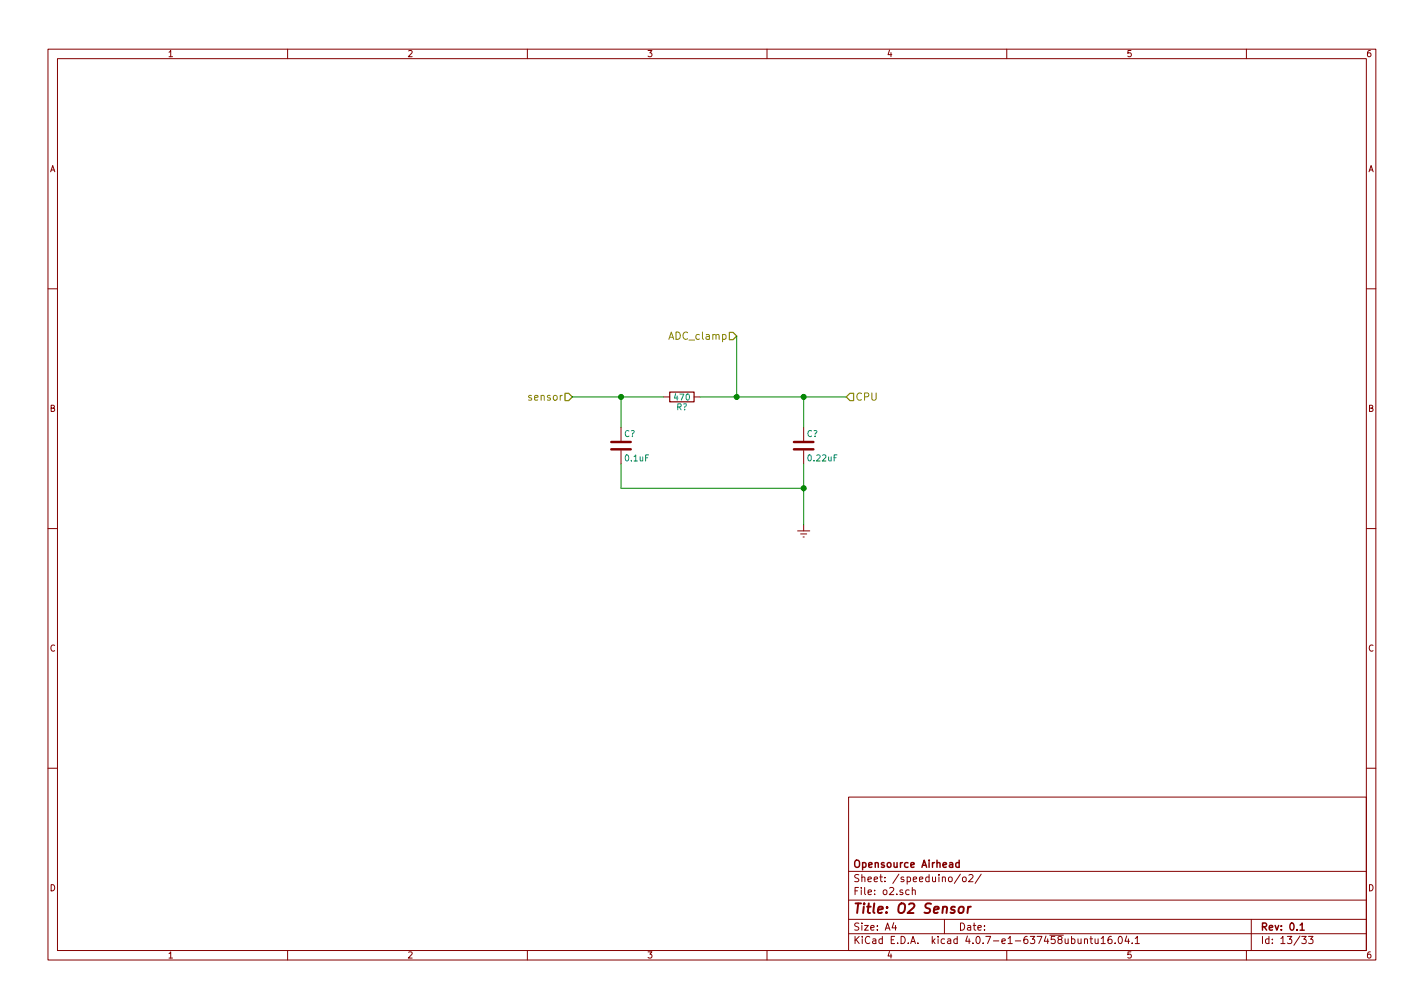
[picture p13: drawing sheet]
<svg xmlns="http://www.w3.org/2000/svg" width="297mm" height="210mm" viewBox="0 0 297 210" stroke-linecap="round" stroke-linejoin="round" font-family="sans-serif">
<defs><g id="words">
<text font-size="2.8" fill="#840000" x="178" y="190.5">Title: O2 Sensor</text>
<g font-size="2.1" fill="#848400">
<text x="139.8" y="70.9">ADC_clamp</text>
<text x="110.5" y="83.6">sensor</text>
<text x="178.5" y="83.6">CPU</text>
</g>
<g font-size="2.1" fill="#840000">
<text x="178" y="184">Sheet: /speeduino/o2/</text>
<text x="178" y="181">Opensource Airhead</text>
<text x="178" y="186.7">File: o2.sch</text>
<text x="178" y="196.9">KiCad E.D.A. kicad 4.0.7-e1-637458ubuntu16.04.1</text>
<text x="178" y="194.1">Size: A4</text>
<text x="200" y="194.1">Date:</text>
<text x="263" y="194.1">Rev: 0.1</text>
<text x="263" y="196.9">Id: 13/33</text>
</g>
<g font-size="1.8" fill="#840000">
<text x="35" y="11.9">1</text>
<text x="85" y="11.9">2</text>
<text x="135" y="11.9">3</text>
<text x="185" y="11.9">4</text>
<text x="235" y="11.9">5</text>
<text x="285" y="11.9">6</text>
<text x="10.4" y="35.9">A</text>
<text x="285.4" y="35.9">A</text>
<text x="10.4" y="85.9">B</text>
<text x="285.4" y="85.9">B</text>
<text x="10.4" y="135.9">C</text>
<text x="285.4" y="135.9">C</text>
<text x="10.4" y="185.9">D</text>
<text x="285.4" y="185.9">D</text>
<text x="35" y="199.9">1</text>
<text x="85" y="199.9">2</text>
<text x="135" y="199.9">3</text>
<text x="185" y="199.9">4</text>
<text x="235" y="199.9">5</text>
<text x="285" y="199.9">6</text>
</g>
<g font-size="1.8" fill="#008484">
<text x="140.8" y="83.5">470</text>
<text x="141.1" y="85.5">R?</text>
<text x="130.2" y="91.1">C?</text>
<text x="168.3" y="91.1">C?</text>
<text x="130.5" y="96.2">0.1uF</text>
<text x="168.7" y="96.2">0.22uF</text>
</g>
</g></defs>
<g fill="none" stroke="#840000" stroke-width=".21">
<path d="M10 10.3h277v189.9h-277zM12 12.2h273v186.1h-273zM60 10.3v1.9M110 10.3v1.9M160 10.3v1.9M210 10.3v1.9M260 10.3v1.9M10 60.2h2M285 60.2h2M129.5 89.1v2.8M129.5 94v2.8M138.4 82.8h1.3"/>
<path d="M144.8 82.8h1.2M167.6 89.1v2.8M167.6 94v2.8M10 110.3h2M166.4 110.7h2.5M167 111.4h1.3M167.5 112h.3M167.6 109.5v1.2M285 110.3h2M10 160.2h2M177 166.3h108v32h-108zM285 160.2h2"/>
<path d="M60 198.3v1.9M110 198.3v1.9M160 198.3v1.9M177 194.8h108M177 191.8h108M177 187.8h108M177 181.8h108M186.4 192.5l-.3 1h.9M186.8 193v1M189.6 185.7l-.4-.1-.3 .3 .1 .6 .2 .1 .4-.1M190.3 185.7l.2-.1 .4 .1v.9M190.3 185.1v1.5"/>
<path d="M197 191.8v3M200.3 182.3l-1.2 2M200.8 183.1l.2-.2 .5 .2v.5l-.1 .2-.4 .1-.2-.1zM202.1 182.6l.6-.2 .3 .4-1 1.1h1M204.7 182.3l-1.3 2M210 198.3v1.9M226.2 196l.2-.2 .4 .1v.9M226.2 195.8v1M227.4 195.8h.5M227.6 195.3v1.3l.3 .2M228.4 195.8l.1 .9 .4 .1 .2-.1M229.1 195.8v1"/>
<path d="M229.7 195.8l.4-.5v1.5M229.7 196.8h.9M231.8 195.3l-.4 .1a1.11 1.11 0 0 0-.1 1.3l.4 .1 .2-.1 .1-.5-.3-.3-.4 .1-.2 .2M232.6 196.7v.1M233.4 195.5l.2-.2a.8 .8 0 0 1 .5 .8 .8 .8 0 0 1-.5 .7l-.4-.5zM235 195.2l-.3 1.1h.9M235.4 195.8v1M236.2 196.7v.1M236.8 195.8l.4-.5v1.5M236.8 196.8h.9M260 198.3v1.9M261 191.8v6.5"/>
<path d="M271.5 195.3h1l-.5 .6 .4 .1v.7l-.2 .1-.7-.1M272.9 195.3h1l-.5 .6 .4 .1v.7l-.2 .1-.7-.1"/>
</g>
<path d="M200.1 179.4v1.5M200.1 180l-.5-.1-.2 .3v.6l.2 .1 .5-.1M271.2 193l.4-.5v1.5M271.2 194h.9" fill="none" stroke="#840000" stroke-width=".3"/>
<path d="M200.1 189.3l.3-.2 .6 .2v.8l-.4 .3-.6-.1zM202 189.1l-.2 1.3M202.5 189.1l-.4 .1-.2 .3" fill="none" stroke="#840000" stroke-width=".41"/>
<path d="M152.1 69.3h.8l.8 .8-.8 .8h-.8zM117.9 82h.7l.8 .8-.8 .8h-.7zM177.3 82h.8v1.6h-.8l-.8-.8z" fill="none" stroke="#848400" stroke-width=".25"/>
<path d="M139.7 81.8h5.1v2h-5.1z" fill="none" stroke="#840000" stroke-width=".25"/>
<path d="M127.5 93.7h4.1M127.5 92.2h4.1M165.6 93.7h4.1M165.6 92.2h4.1" fill="none" stroke="#840000" stroke-width=".51"/>
<path d="M153.7 70.1v12.7M119.4 82.8h19M129.5 82.8v6.3M129.5 96.8v5h38.1M146 82.8h30.5M167.6 82.8v6.3M167.6 96.8v12.7" fill="none" stroke="#008400" stroke-width=".21"/>
<g fill="#008400" stroke="#008400" stroke-width=".25">
<circle cx="129.5" cy="82.8" r=".51"/>
<circle cx="167.6" cy="82.8" r=".51"/>
<circle cx="153.7" cy="82.8" r=".51"/>
<circle cx="167.6" cy="101.8" r=".51"/>
</g>
<use href="#words"/>
</svg>
